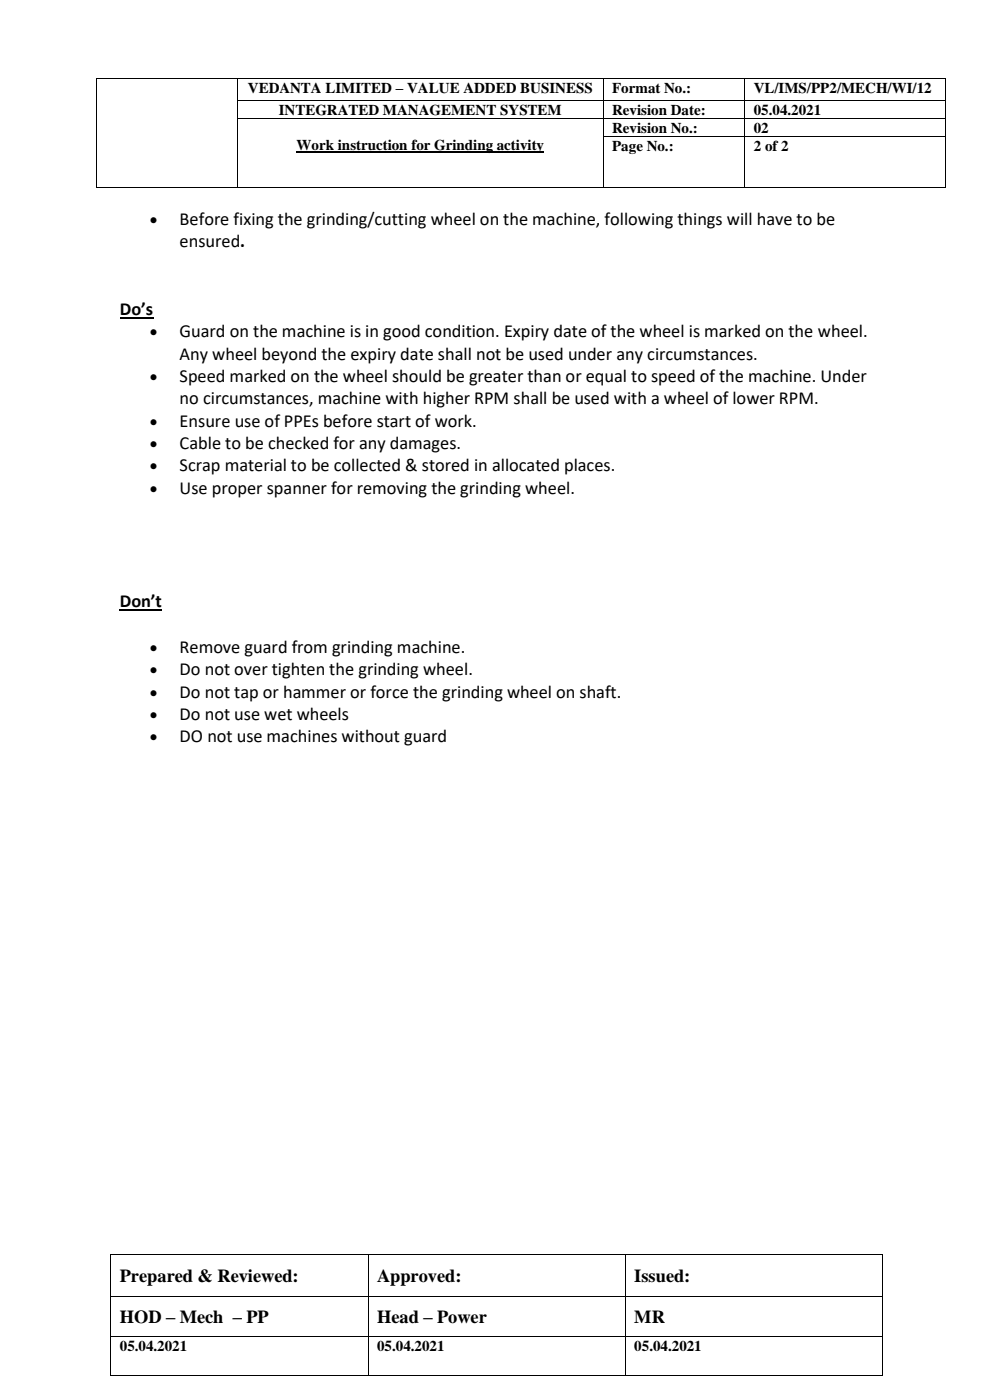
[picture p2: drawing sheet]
<svg xmlns="http://www.w3.org/2000/svg" width="210mm" height="297mm" viewBox="0 0 210 297" stroke-linecap="round" stroke-linejoin="round" font-family="sans-serif">
<defs><g id="words">
<g font-size="3.9">
<text x="38.1" y="47.7">Before fixing the grinding/cutting wheel on the machine, following things will have to be</text>
<text x="38.1" y="52.4">ensured.</text>
<text x="25.4" y="66.8">Do’s</text>
<text x="38.1" y="71.6">Guard on the machine is in good condition. Expiry date of the wheel is marked on the wheel.</text>
<text x="38.1" y="76.3">Any wheel beyond the expiry date shall not be used under any circumstances.</text>
<text x="38.1" y="81">Speed marked on the wheel should be greater than or equal to speed of the machine. Under</text>
<text x="38.1" y="85.8">no circumstances, machine with higher RPM shall be used with a wheel of lower RPM.</text>
<text x="38.1" y="90.5">Ensure use of PPEs before start of work.</text>
<text x="38.1" y="95.3">Cable to be checked for any damages.</text>
<text x="38.1" y="100">Scrap material to be collected &amp; stored in allocated places.</text>
<text x="38.1" y="104.8">Use proper spanner for removing the grinding wheel.</text>
<text x="25.4" y="128.8">Don’t</text>
<text x="38.1" y="138.5">Remove guard from grinding machine.</text>
<text x="38.1" y="143.2">Do not over tighten the grinding wheel.</text>
<text x="38.1" y="148">Do not tap or hammer or force the grinding wheel on shaft.</text>
<text x="38.1" y="152.7">Do not use wet wheels</text>
<text x="38.1" y="157.5">DO not use machines without guard</text>
<text x="25.4" y="271.9">Prepared &amp; Reviewed:</text>
<text x="80" y="271.9">Approved:</text>
<text x="134.6" y="271.9">Issued:</text>
<text x="25.4" y="280.6">HOD – Mech – PP</text>
<text x="80" y="280.6">Head – Power</text>
<text x="134.6" y="280.6">MR</text>
</g>
<g font-size="3.5">
<text x="31.8" y="47.7">•</text>
<text x="31.8" y="71.6">•</text>
<text x="31.8" y="81">•</text>
<text x="31.8" y="90.5">•</text>
<text x="31.8" y="95.3">•</text>
<text x="31.8" y="100">•</text>
<text x="31.8" y="104.8">•</text>
<text x="31.8" y="138.5">•</text>
<text x="31.8" y="143.2">•</text>
<text x="31.8" y="148">•</text>
<text x="31.8" y="152.7">•</text>
<text x="31.8" y="157.5">•</text>
</g>
<g font-size="3.2">
<text x="52.6" y="19.7">VEDANTA LIMITED – VALUE ADDED BUSINESS</text>
<text x="129.9" y="19.7">Format No.:</text>
<text x="159.9" y="19.7">VL/IMS/PP2/MECH/WI/12</text>
<text x="59.1" y="24.3">INTEGRATED MANAGEMENT SYSTEM</text>
<text x="129.9" y="24.3">Revision Date:</text>
<text x="129.9" y="28.1">Revision No.:</text>
<text x="159.9" y="24.3">05.04.2021</text>
<text x="159.9" y="28.1">02</text>
<text x="62.9" y="31.8">Work instruction for Grinding activity</text>
<text x="129.9" y="32">Page No.:</text>
<text x="159.9" y="32">2 of 2</text>
<text x="25.4" y="286.5">05.04.2021</text>
<text x="80" y="286.5">05.04.2021</text>
<text x="134.6" y="286.5">05.04.2021</text>
</g>
</g></defs>
<g fill="#000">
<path d="M20.3 16.6h.2v.1h-.2z" fill-rule="evenodd"/>
<path d="M20.3 16.6h.2v.1h-.2z" fill-rule="evenodd"/>
<path d="M50.3 16.6h.2v.1h-.2z" fill-rule="evenodd"/>
<path d="M127.9 16.6h.1v.1h-.1z" fill-rule="evenodd"/>
<path d="M157.9 16.6h.2v.1h-.2z" fill-rule="evenodd"/>
<path d="M200.4 16.6h.2v.1h-.2z" fill-rule="evenodd"/>
<path d="M200.4 16.6h.2v.1h-.2z" fill-rule="evenodd"/>
<path d="M20.3 21.2h.2v.1h-.2z" fill-rule="evenodd"/>
<path d="M20.3 25h.2v.1h-.2z" fill-rule="evenodd"/>
<path d="M20.3 28.8h.2v.2h-.2z" fill-rule="evenodd"/>
<path d="M20.3 39.8h.2v.1h-.2z" fill-rule="evenodd"/>
<path d="M20.3 39.8h.2v.1h-.2z" fill-rule="evenodd"/>
<path d="M50.3 21.2h.2v.1h-.2z" fill-rule="evenodd"/>
<path d="M50.3 25h.2v.1h-.2z" fill-rule="evenodd"/>
<path d="M50.3 28.8h.2v.2h-.2z" fill-rule="evenodd"/>
<path d="M50.3 39.8h.2v.1h-.2z" fill-rule="evenodd"/>
<path d="M127.9 21.2h.1v.1h-.1z" fill-rule="evenodd"/>
<path d="M127.9 25h.1v.1h-.1z" fill-rule="evenodd"/>
<path d="M127.9 28.8h.1v.2h-.1z" fill-rule="evenodd"/>
<path d="M127.9 39.8h.1v.1h-.1z" fill-rule="evenodd"/>
<path d="M157.9 21.2h.2v.1h-.2z" fill-rule="evenodd"/>
<path d="M157.9 25h.2v.1h-.2z" fill-rule="evenodd"/>
<path d="M157.9 28.8h.2v.2h-.2z" fill-rule="evenodd"/>
<path d="M157.9 39.8h.2v.1h-.2z" fill-rule="evenodd"/>
<path d="M200.4 21.2h.2v.1h-.2z" fill-rule="evenodd"/>
<path d="M200.4 25h.2v.1h-.2z" fill-rule="evenodd"/>
<path d="M200.4 28.8h.2v.2h-.2z" fill-rule="evenodd"/>
<path d="M200.4 39.8h.2v.1h-.2z" fill-rule="evenodd"/>
<path d="M200.4 39.8h.2v.1h-.2z" fill-rule="evenodd"/>
<path d="M23.4 266h.2v.2h-.2z" fill-rule="evenodd"/>
<path d="M23.4 266h.2v.2h-.2z" fill-rule="evenodd"/>
<path d="M23.4 275h.2v.1h-.2z" fill-rule="evenodd"/>
<path d="M78 266h.2v.2h-.2z" fill-rule="evenodd"/>
<path d="M78 275h.2v.1h-.2z" fill-rule="evenodd"/>
<path d="M132.6 266h.1v.2h-.1z" fill-rule="evenodd"/>
<path d="M132.6 275h.1v.1h-.1z" fill-rule="evenodd"/>
<path d="M187.2 266h.2v.2h-.2z" fill-rule="evenodd"/>
<path d="M187.2 266h.2v.2h-.2z" fill-rule="evenodd"/>
<path d="M187.2 275h.2v.1h-.2z" fill-rule="evenodd"/>
<path d="M23.4 283.4h.2v.1h-.2z" fill-rule="evenodd"/>
<path d="M23.4 291.8h.2v.2h-.2z" fill-rule="evenodd"/>
<path d="M23.4 291.8h.2v.2h-.2z" fill-rule="evenodd"/>
<path d="M78 283.4h.2v.1h-.2z" fill-rule="evenodd"/>
<path d="M78 291.8h.2v.2h-.2z" fill-rule="evenodd"/>
<path d="M132.6 283.4h.1v.1h-.1z" fill-rule="evenodd"/>
<path d="M132.6 291.8h.1v.2h-.1z" fill-rule="evenodd"/>
<path d="M187.2 283.4h.2v.1h-.2z" fill-rule="evenodd"/>
<path d="M187.2 291.8h.2v.2h-.2z" fill-rule="evenodd"/>
<path d="M187.2 291.8h.2v.2h-.2z" fill-rule="evenodd"/>
</g>
<g fill="none" stroke="#000" stroke-width=".21">
<path d="M20.4 16.7v4.5M20.5 16.6h29.8M50.4 16.7v4.5M50.5 16.6h77.4M128 16.7v4.5M128 16.6h29.9M158 16.7v4.5M158.1 16.6h42.3M200.5 16.7v4.5M20.4 21.3v3.7M20.4 25.1v3.7M20.4 29v10.8"/>
<path d="M20.5 39.8h29.8M50.4 21.3v3.7M50.4 25.1v3.7M50.4 29v10.8M50.5 21.3h77.4M50.5 25.1h77.4M50.5 39.8h77.4M128 21.3v3.7M128 25.1v3.7M128 29v10.8M128 21.3h29.9M128 25.1h29.9"/>
<path d="M128 28.9h29.9M128 39.8h29.9M158 21.3v3.7M158 25.1v3.7M158 29v10.8M158.1 21.3h42.3M158.1 25.1h42.3M158.1 28.9h42.3M158.1 39.8h42.3M200.5 21.3v3.7M200.5 25.1v3.7M200.5 29v10.8"/>
<path d="M23.5 266.2v8.8M23.5 275.1v8.3M23.6 266.1h54.4M23.6 275h54.4M78.1 266.2v8.8M78.1 275.1v8.3M78.2 266.1h54.4M78.2 275h54.4M132.7 266.2v8.8M132.7 275.1v8.3M132.7 266.1h54.5M132.7 275h54.5"/>
<path d="M187.3 266.2v8.8M187.3 275.1v8.3M23.5 283.5v8.3M23.6 283.5h54.4M23.6 291.9h54.4M78.1 283.5v8.3M78.2 283.5h54.4M78.2 291.9h54.4M132.7 283.5v8.3M132.7 283.5h54.5M132.7 291.9h54.5M187.3 283.5v8.3"/>
</g>
<path d="M62.9 32.2h52.6" fill="none" stroke="#000" stroke-width=".3"/>
<path d="M25.4 67.4h7.1M25.4 129.4h9" fill="none" stroke="#000" stroke-width=".25"/>
<use href="#words"/>
</svg>
